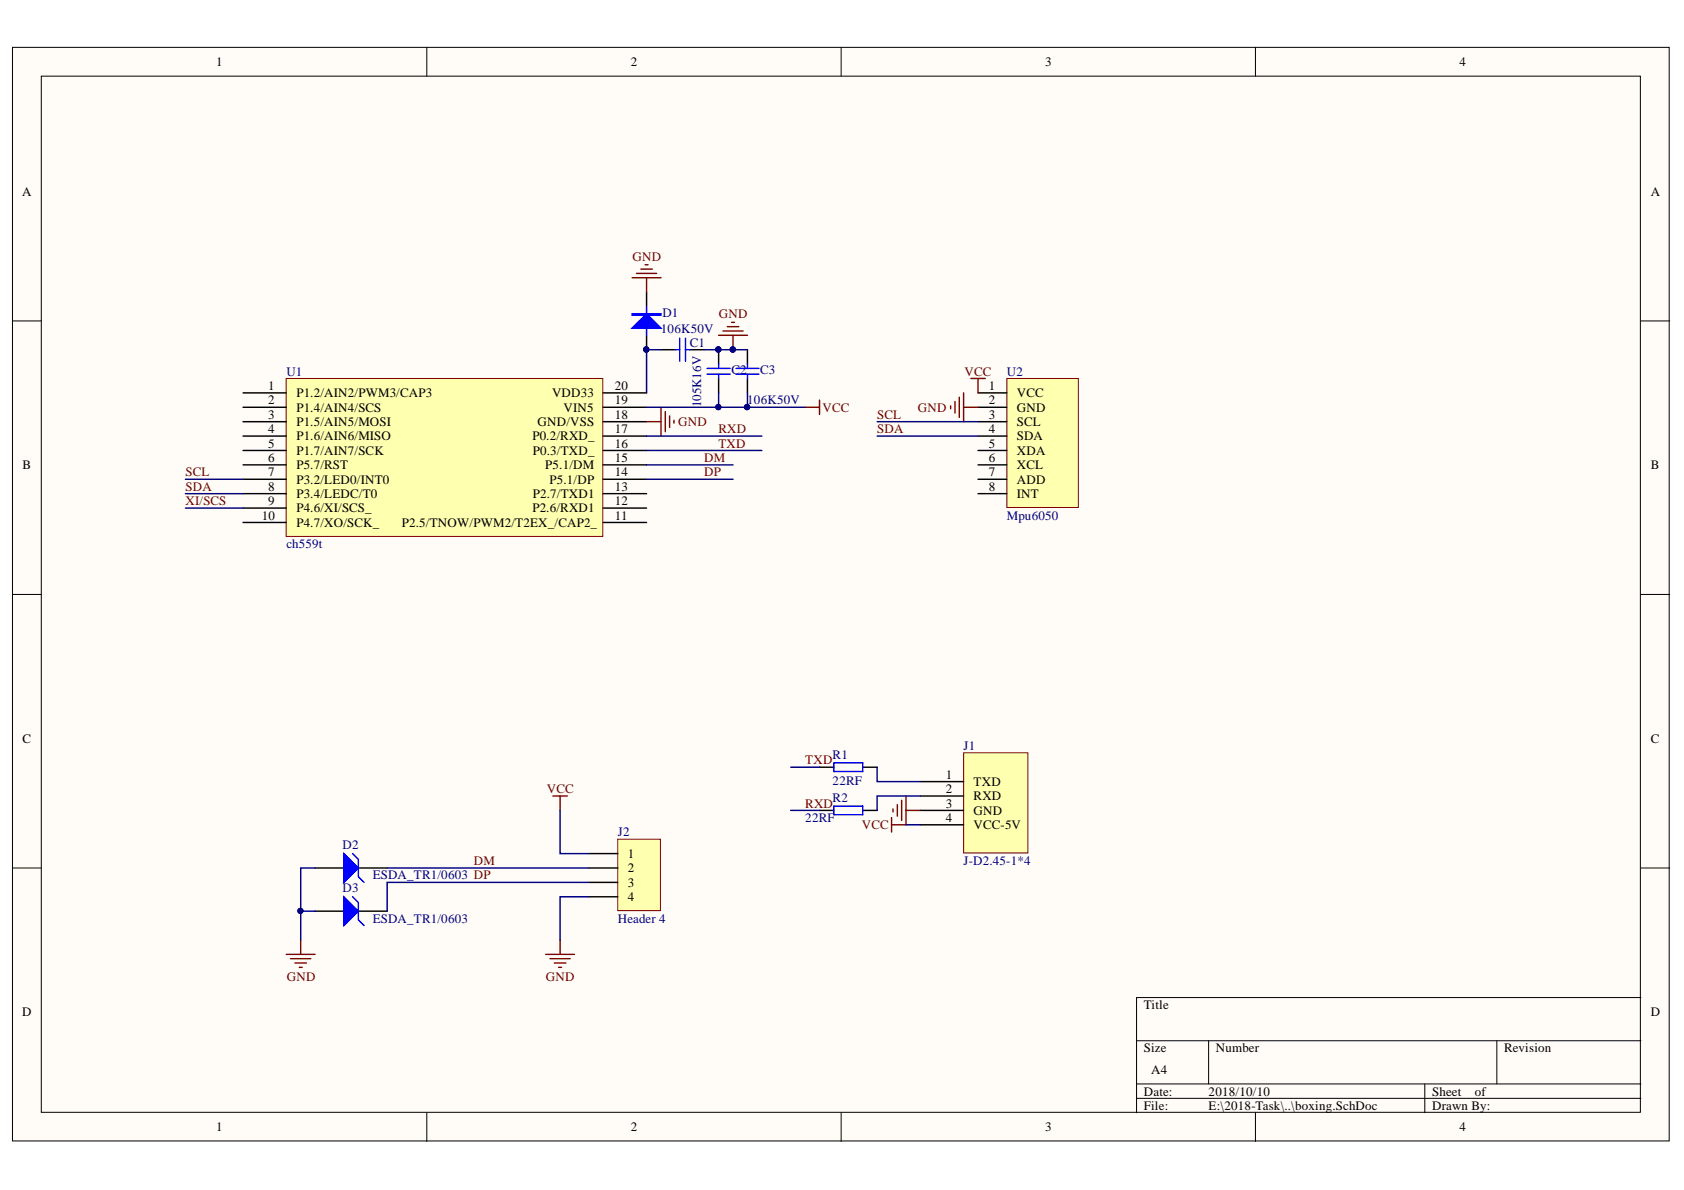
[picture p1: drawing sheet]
<svg xmlns="http://www.w3.org/2000/svg" width="297mm" height="210mm" viewBox="0 0 297 210" stroke-linecap="round" stroke-linejoin="round" font-family="sans-serif">
<defs><g id="words">
<g font-size="2.3">
<text x="38.2" y="11.7">1</text>
<text x="111.2" y="11.7">2</text>
<text x="184.3" y="11.7">3</text>
<text x="257.4" y="11.7">4</text>
<text x="3.9" y="34.5">A</text>
<text x="291.2" y="34.5">A</text>
<text x="47.3" y="68.8">1</text>
<text x="47.3" y="71.3">2</text>
<text x="52.3" y="70.1">P1.2/AIN2/PWM3/CAP3</text>
<text x="97.4" y="70.1">VDD33</text>
<text x="108.5" y="71.3">19</text>
<text x="108.5" y="68.8">20</text>
<text x="174.4" y="68.8">1</text>
<text x="174.4" y="71.3">2</text>
<text x="179.4" y="70.1">VCC</text>
<text x="47.3" y="73.9">3</text>
<text x="47.3" y="76.4">4</text>
<text x="52.3" y="72.6">P1.4/AIN4/SCS</text>
<text x="52.3" y="75.2">P1.5/AIN5/MOSI</text>
<text x="52.3" y="77.7">P1.6/AIN6/MISO</text>
<text x="93.9" y="77.7">P0.2/RXD_</text>
<text x="94.8" y="75.2">GND/VSS</text>
<text x="99.4" y="72.6">VIN5</text>
<text x="108.5" y="76.4">17</text>
<text x="108.5" y="73.9">18</text>
<text x="174.4" y="73.9">3</text>
<text x="174.4" y="76.4">4</text>
<text x="179.4" y="72.6">GND</text>
<text x="179.4" y="75.2">SCL</text>
<text x="179.4" y="77.7">SDA</text>
<text x="4" y="82.8">B</text>
<text x="47.3" y="79">5</text>
<text x="47.3" y="81.5">6</text>
<text x="52.3" y="80.2">P1.7/AIN7/SCK</text>
<text x="52.3" y="82.8">P5.7/RST</text>
<text x="94" y="80.2">P0.3/TXD_</text>
<text x="96.2" y="82.8">P5.1/DM</text>
<text x="108.5" y="81.5">15</text>
<text x="108.5" y="79">16</text>
<text x="174.4" y="79">5</text>
<text x="174.4" y="81.5">6</text>
<text x="179.4" y="80.2">XDA</text>
<text x="179.4" y="82.8">XCL</text>
<text x="291.2" y="82.8">B</text>
<text x="47.3" y="84">7</text>
<text x="47.3" y="86.6">8</text>
<text x="47.3" y="89.1">9</text>
<text x="52.3" y="85.3">P3.2/LED0/INT0</text>
<text x="52.3" y="87.8">P3.4/LEDC/T0</text>
<text x="94" y="87.8">P2.7/TXD1</text>
<text x="97" y="85.3">P5.1/DP</text>
<text x="108.5" y="89.1">12</text>
<text x="108.5" y="86.6">13</text>
<text x="108.5" y="84">14</text>
<text x="174.4" y="84">7</text>
<text x="174.4" y="86.6">8</text>
<text x="179.4" y="85.3">ADD</text>
<text x="179.4" y="87.8">INT</text>
<text x="46.2" y="91.6">10</text>
<text x="52.3" y="90.4">P4.6/XI/SCS_</text>
<text x="52.3" y="92.9">P4.7/XO/SCK_</text>
<text x="70.9" y="92.9">P2.5/TNOW/PWM2/T2EX_/CAP2_</text>
<text x="93.9" y="90.4">P2.6/RXD1</text>
<text x="108.5" y="91.6">11</text>
<text x="4" y="131">C</text>
<text x="291.2" y="131">C</text>
<text x="166.8" y="137.4">1</text>
<text x="166.8" y="139.9">2</text>
<text x="166.8" y="142.4">3</text>
<text x="171.7" y="138.6">TXD</text>
<text x="171.7" y="141.2">RXD</text>
<text x="171.7" y="143.7">GND</text>
<text x="166.8" y="145">4</text>
<text x="171.7" y="146.2">VCC-5V</text>
<text x="110.7" y="151.3">1</text>
<text x="110.7" y="153.8">2</text>
<text x="110.7" y="156.4">3</text>
<text x="110.7" y="158.9">4</text>
<text x="3.9" y="179.3">D</text>
<text x="201.8" y="178">Title</text>
<text x="291.2" y="179.3">D</text>
<text x="201.8" y="185.6">Size</text>
<text x="214.5" y="185.6">Number</text>
<text x="265.3" y="185.6">Revision</text>
<text x="203" y="189.4">A4</text>
<text x="201.8" y="193.2">Date:</text>
<text x="201.8" y="195.8">File:</text>
<text x="213.2" y="193.2">2018/10/10</text>
<text x="213.2" y="195.8">E:\2018-Task\..\boxing.SchDoc</text>
<text x="252.6" y="193.2">Sheet</text>
<text x="252.6" y="195.8">Drawn By:</text>
<text x="260.2" y="193.2">of</text>
<text x="38.2" y="199.6">1</text>
<text x="111.2" y="199.6">2</text>
<text x="184.3" y="199.6">3</text>
<text x="257.4" y="199.6">4</text>
</g>
<g font-size="2.3" fill="#800000">
<text x="111.6" y="46">GND</text>
<text x="126.8" y="56.1">GND</text>
<text x="170.1" y="66.3">VCC</text>
<text x="119.6" y="75.2">GND</text>
<text x="126.7" y="76.4">RXD</text>
<text x="145.1" y="72.6">VCC</text>
<text x="154.7" y="73.9">SCL</text>
<text x="154.7" y="76.4">SDA</text>
<text x="161.9" y="72.6">GND</text>
<text x="124.2" y="81.5">DM</text>
<text x="126.7" y="79">TXD</text>
<text x="32.7" y="89.1">XI/SCS</text>
<text x="32.7" y="86.6">SDA</text>
<text x="32.7" y="84">SCL</text>
<text x="124.2" y="84">DP</text>
<text x="142" y="134.8">TXD</text>
<text x="96.4" y="139.9">VCC</text>
<text x="142" y="142.4">RXD</text>
<text x="152" y="146.2">VCC</text>
<text x="83.6" y="152.6">DM</text>
<text x="50.6" y="173">GND</text>
<text x="96.3" y="173">GND</text>
</g>
<g font-size="2.3" fill="#000080">
<text x="116.6" y="58.7">106K50V</text>
<text x="116.8" y="55.9">D1</text>
<text x="121.7" y="61.2">C1</text>
<text x="50.5" y="66.3">U1</text>
<text x="123.7" y="71.9" transform="rotate(-90 123.7 71.9)">105K16V</text>
<text x="129" y="66">C2</text>
<text x="131.8" y="71.3">106K50V</text>
<text x="134.1" y="66">C3</text>
<text x="177.6" y="66.3">U2</text>
<text x="177.6" y="91.6">Mpu6050</text>
<text x="50.5" y="96.7">ch559t</text>
<text x="146.9" y="133.8">R1</text>
<text x="170" y="132.3">J1</text>
<text x="146.9" y="141.4">R2</text>
<text x="146.9" y="138.4">22RF</text>
<text x="60.4" y="149.8">D2</text>
<text x="109" y="147.5">J2</text>
<text x="142" y="145">22RF</text>
<text x="65.7" y="155.1">ESDA_TR1/0603 DP</text>
<text x="170" y="152.6">J-D2.45-1*4</text>
<text x="60.4" y="157.4">D3</text>
<text x="65.7" y="162.7">ESDA_TR1/0603</text>
<text x="109" y="162.7">Header 4</text>
</g>
</g></defs>
<g fill="#fffcf8" stroke="#000" stroke-width=".18">
<path d="M2.2 8.4h292.2v192.9h-292.2z"/>
<path d="M7.3 13.4h282v182.8h-282z"/>
</g>
<g fill="none" stroke="#000" stroke-width=".18">
<path d="M75.3 8.4v5M148.4 8.4v5M221.4 8.4v5M2.2 56.6h5.1M289.4 56.6h5.1M2.2 104.9h5.1M289.4 104.9h5.1M2.2 153.1h5.1M289.4 153.1h5.1M289.4 176h-88.9v20.3M75.3 196.3v5.1M148.4 196.3v5.1"/>
<path d="M200.5 183.6h88.9M200.5 191.2h88.9M200.5 193.7h88.9M213.2 183.6v7.6M221.4 196.3v5.1M251.3 191.2v5.1M264 183.6v7.6"/>
</g>
<path d="M50.5 66.8h55.8v27.8h-55.8z" fill="#ffffb0" stroke="#800000" stroke-width=".18"/>
<g fill="none" stroke="#000" stroke-width=".25">
<path d="M42.9 69.3h7.6M42.9 71.8h7.6M42.9 74.4h7.6M42.9 76.9h7.6M42.9 79.5h7.6M106.4 69.3h7.6M106.4 71.8h7.6M106.4 74.4h7.6M106.4 76.9h7.6M106.4 79.5h7.6M42.9 82h7.6M42.9 84.5h7.6"/>
<path d="M42.9 87.1h7.6M42.9 89.6h7.6M42.9 92.2h7.6M106.4 82h7.6M106.4 84.5h7.6M106.4 87.1h7.6M106.4 89.6h7.6M106.4 92.2h7.6"/>
</g>
<path d="M177.6 66.8h12.6v22.7h-12.6z" fill="#ffffb0" stroke="#800000" stroke-width=".18"/>
<g fill="none" stroke="#000" stroke-width=".25">
<path d="M114 51.5v2.6M114 59.1v2.6M116.6 61.7h2.5M121.7 61.7h2.5M126.8 61.7v2.5M126.8 66.8v2.5M131.8 61.7v2.5M131.8 66.8v2.5M172.5 69.3h5.1M172.5 71.8h5.1M172.5 74.4h5.1M172.5 76.9h5.1"/>
<path d="M172.5 79.5h5.1M172.5 82h5.1M172.5 84.5h5.1M172.5 87.1h5.1"/>
</g>
<g fill="#000080" stroke="#000080" stroke-width=".18">
<circle cx="126.7" cy="61.6" r=".46"/>
<circle cx="129.2" cy="61.6" r=".46"/>
<circle cx="114" cy="61.6" r=".46"/>
</g>
<g fill="none" stroke="#00f" stroke-width=".25">
<path d="M111.5 55.3h5.1v.3h-5.1zM111.5 55.5h5.1M114 54.1v5M119.9 59.7v4M120.9 59.7v4M119.1 61.7h.8M120.9 61.7h.8M124.7 66h4.1M124.7 65h4.1M126.8 64.2v.8M126.8 66v.8M129.8 66h4.1"/>
<path d="M129.8 65h4.1M131.8 64.2v.8M131.8 66v.8"/>
</g>
<path d="M126.8 59.1h5M127.5 58.4h3.6M128.3 57.6h2M129 56.9h.6M129.3 59.1v2.6" fill="none" stroke="#800000" stroke-width=".25"/>
<path d="M111.5 57.9l2.5-2.6 2.6 2.6z" fill="#00f"/>
<path d="M111.5 57.9l2.5-2.6 2.6 2.6zM147.1 134.6h5.1v1.5h-5.1zM147.1 142.2h5.1v1.5h-5.1z" fill="none" stroke="#00f" stroke-width=".25"/>
<circle cx="114" cy="61.6" r=".46" fill="#000080" stroke="#000080" stroke-width=".18"/>
<g fill="none" stroke="#800000" stroke-width=".25">
<path d="M111.5 49h5.1M112.3 48.2h3.5M113 47.5h2.1M113.8 46.7h.5M114 49v2.5M114 74.4h2.6M116.6 71.8v5.1M117.4 72.6v3.6M118.1 73.4v2M118.9 74.1v.5M142 71.8h2.6M144.6 70.6v2.5"/>
<path d="M157.3 144.2v2.6M157.5 142.7v.5M158.3 141.9v2.1M159 141.2v3.5M159.8 140.4v5.1h-2.5M159.8 142.9h2.5"/>
</g>
<path d="M144.6 135.3h2.5M152.2 135.3h2.5M144.6 142.9h2.5M152.2 142.9h2.5" fill="none" stroke="#000" stroke-width=".25"/>
<path d="M170 132.8h11.3v17.7h-11.3z" fill="#ffffb0" stroke="#800000" stroke-width=".18"/>
<path d="M162.3 137.9h7.7M55.6 153.1h5.1M63.2 153.1h5.1M162.3 140.4h7.7M162.3 142.9h7.7M162.3 145.5h7.7" fill="none" stroke="#000" stroke-width=".25"/>
<path d="M60.7 150.6l2.5 2.5-2.5 2.5z" fill="#00f"/>
<path d="M60.7 150.6l2.5 2.5-2.5 2.5zM62.2 150.6l1 1v3l1 1" fill="none" stroke="#00f" stroke-width=".25"/>
<path d="M55.6 160.7h5.1M63.2 160.7h5.1" fill="none" stroke="#000" stroke-width=".25"/>
<path d="M60.7 158.2l2.5 2.5-2.5 2.6z" fill="#00f"/>
<path d="M60.7 158.2l2.5 2.5-2.5 2.6zM62.2 158.2l1 1v3l1 1.1" fill="none" stroke="#00f" stroke-width=".25"/>
<path d="M97.5 140.4h2.6M98.8 140.4v2.5M50.5 168.3h5.1M51.3 169.1h3.5M52 169.9h2.1M52.8 170.6h.5M53 165.8v2.5M96.3 168.3h5M97 169.1h3.6M97.8 169.9h2M98.5 170.6h.5M98.8 165.8v2.5" fill="none" stroke="#800000" stroke-width=".25"/>
<path d="M109 148h7.5v12.6h-7.5z" fill="#ffffb0" stroke="#800000" stroke-width=".18"/>
<path d="M103.9 150.6h5.1M103.9 153.1h5.1M103.9 155.6h5.1M103.9 158.2h5.1" fill="none" stroke="#000" stroke-width=".25"/>
<path d="M167.7 71.6v.5M168.4 70.8v2.1M169.2 70.1v3.5M170 69.3v5.1M170 71.8h2.5M171.2 66.8h2.6M172.5 66.8v2.5" fill="none" stroke="#800000" stroke-width=".25"/>
<g fill="none" stroke="#000080" stroke-width=".25">
<path d="M114 76.9h20.4M114 79.5h20.4M116.6 61.7h-2.6v7.6M124.2 61.7h7.6M126.8 69.3v2.5h-12.8M131.8 69.3v2.5h-5M131.8 71.8h10.2M154.7 76.9h17.8M154.7 74.4h17.8M32.7 84.5h10.2M32.7 89.6h10.2M32.7 87.1h10.2"/>
<path d="M114 82h15.3M114 84.5h15.3M139.5 135.3h5.1M154.7 135.3v2.6h7.6M55.6 153.1h-2.6v7.6h2.6M68.3 153.1h35.6M98.8 142.9v7.7h5.1M103.9 158.2h-5.1v7.6M103.9 155.6h-35.6v5.1M139.5 142.9h5.1M159.8 145.5h2.5M162.3 140.4h-7.6v2.5"/>
<path d="M53 160.7v5.1"/>
</g>
<g fill="#000080" stroke="#000080" stroke-width=".18">
<circle cx="126.7" cy="71.8" r=".46"/>
<circle cx="131.8" cy="71.8" r=".47"/>
<circle cx="114" cy="61.6" r=".46"/>
<circle cx="129.2" cy="61.6" r=".46"/>
<circle cx="126.7" cy="61.6" r=".46"/>
<circle cx="53" cy="160.7" r=".46"/>
</g>
<use href="#words"/>
</svg>
